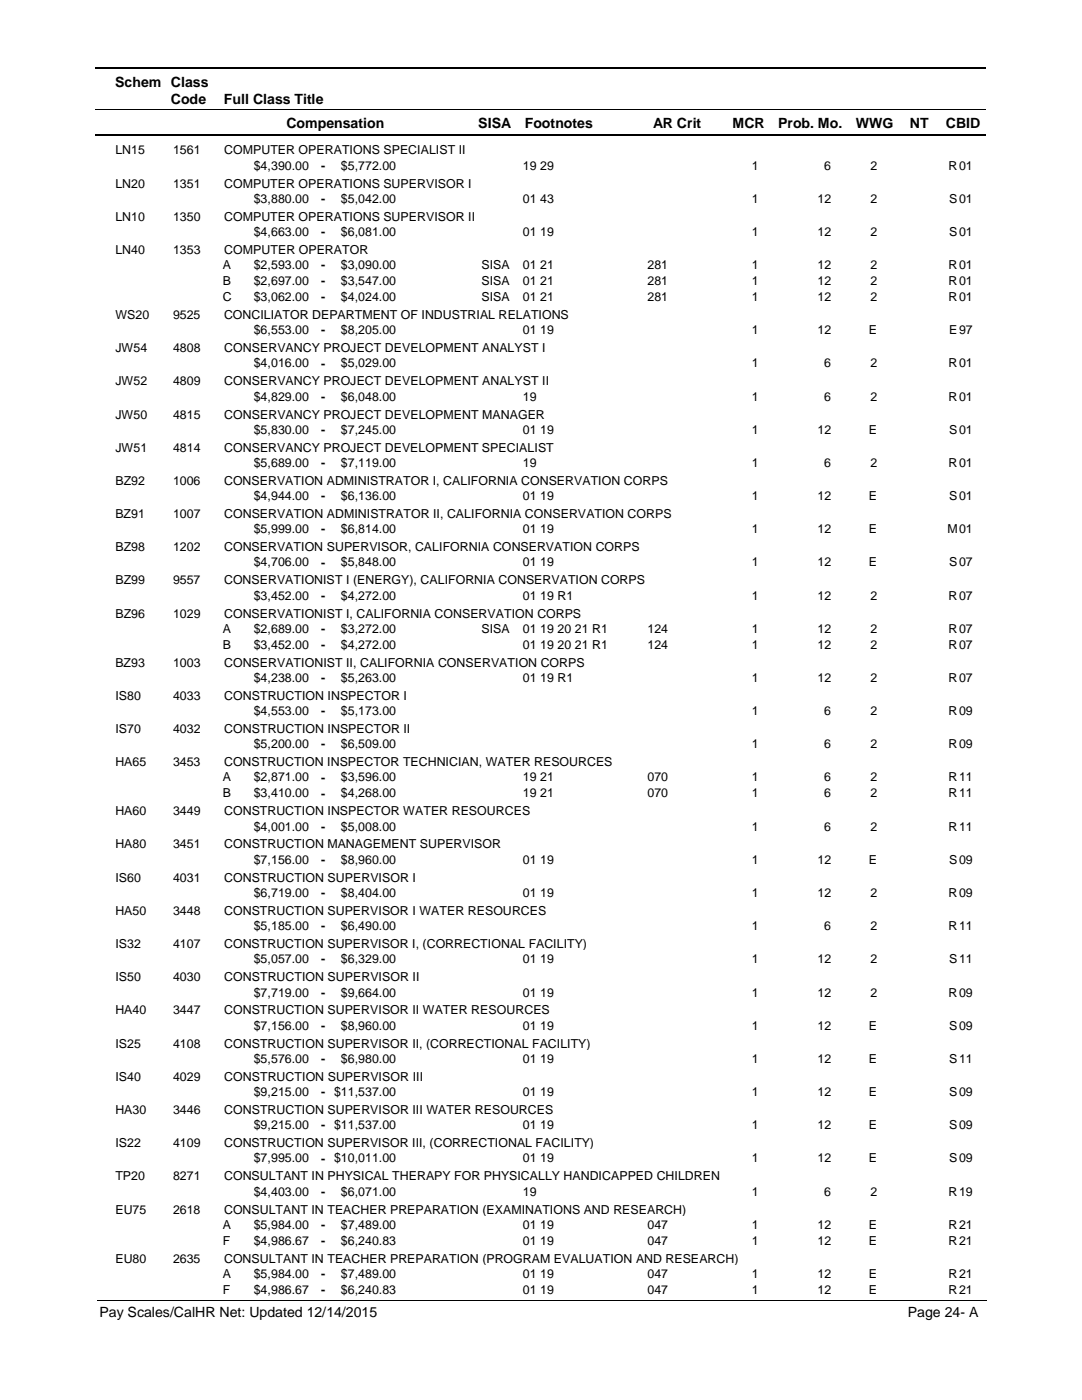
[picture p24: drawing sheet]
<svg xmlns="http://www.w3.org/2000/svg" width="216mm" height="279mm" viewBox="0 0 216 279" stroke-linecap="round" stroke-linejoin="round" font-family="sans-serif">
<defs><g id="words">
<g font-size="2.8">
<text x="23" y="17.3">Schem Class</text>
<text x="34.1" y="20.7">Code</text>
<text x="44.7" y="20.7">Full Class Title</text>
<text x="57.2" y="25.6">Compensation</text>
<text x="95.4" y="25.6">SISA</text>
<text x="104.7" y="25.6">Footnotes</text>
<text x="130.3" y="25.6">AR Crit</text>
<text x="146.2" y="25.6">MCR</text>
<text x="155.3" y="25.6">Prob. Mo.</text>
<text x="170.8" y="25.6">WWG</text>
<text x="181.5" y="25.6">NT</text>
<text x="188.7" y="25.6">CBID</text>
<text x="19.9" y="262.9">Pay Scales/CalHR Net: Updated 12/14/2015</text>
<text x="181.1" y="262.9">Page 24- A</text>
</g>
<g font-size="2.5">
<text x="23" y="30.8">LN15</text>
<text x="34.5" y="30.8">1561</text>
<text x="44.7" y="30.8">COMPUTER OPERATIONS SPECIALIST II</text>
<text x="50.6" y="33.9">$4,390.00</text>
<text x="64.1" y="33.9">-</text>
<text x="68" y="33.9">$5,772.00</text>
<text x="104.3" y="33.9">19 29</text>
<text x="150" y="33.9">1</text>
<text x="164.5" y="33.9">6</text>
<text x="173.7" y="33.9">2</text>
<text x="189.3" y="33.9">R</text>
<text x="191.4" y="33.9">01</text>
<text x="23" y="37.4">LN20</text>
<text x="34.5" y="37.4">1351</text>
<text x="44.7" y="37.4">COMPUTER OPERATIONS SUPERVISOR I</text>
<text x="50.6" y="40.5">$3,880.00</text>
<text x="64.1" y="40.5">-</text>
<text x="68" y="40.5">$5,042.00</text>
<text x="104.3" y="40.5">01 43</text>
<text x="150" y="40.5">1</text>
<text x="163.1" y="40.5">12</text>
<text x="173.7" y="40.5">2</text>
<text x="189.4" y="40.5">S</text>
<text x="191.4" y="40.5">01</text>
<text x="23" y="44">LN10</text>
<text x="34.5" y="44">1350</text>
<text x="44.7" y="44">COMPUTER OPERATIONS SUPERVISOR II</text>
<text x="50.6" y="47.1">$4,663.00</text>
<text x="64.1" y="47.1">-</text>
<text x="68" y="47.1">$6,081.00</text>
<text x="104.3" y="47.1">01 19</text>
<text x="150" y="47.1">1</text>
<text x="163.1" y="47.1">12</text>
<text x="173.7" y="47.1">2</text>
<text x="189.4" y="47.1">S</text>
<text x="191.4" y="47.1">01</text>
<text x="23" y="50.7">LN40</text>
<text x="34.5" y="50.7">1353</text>
<text x="44.5" y="53.7">A</text>
<text x="44.7" y="50.7">COMPUTER OPERATOR</text>
<text x="50.6" y="53.7">$2,593.00</text>
<text x="64.1" y="53.8">-</text>
<text x="68" y="53.7">$3,090.00</text>
<text x="96.1" y="53.7">SISA</text>
<text x="104.3" y="53.7">01 21</text>
<text x="129.2" y="53.7">281</text>
<text x="150" y="53.7">1</text>
<text x="163.1" y="53.7">12</text>
<text x="173.7" y="53.7">2</text>
<text x="189.3" y="53.7">R</text>
<text x="191.4" y="53.7">01</text>
<text x="44.5" y="56.9">B</text>
<text x="50.6" y="56.9">$2,697.00</text>
<text x="64.1" y="56.9">-</text>
<text x="68" y="56.9">$3,547.00</text>
<text x="96.1" y="56.9">SISA</text>
<text x="104.3" y="56.9">01 21</text>
<text x="129.2" y="56.9">281</text>
<text x="150" y="56.9">1</text>
<text x="163.1" y="56.9">12</text>
<text x="173.7" y="56.9">2</text>
<text x="189.3" y="56.9">R</text>
<text x="191.4" y="56.9">01</text>
<text x="23" y="63.6">WS20</text>
<text x="34.5" y="63.6">9525</text>
<text x="44.5" y="60.1">C</text>
<text x="44.7" y="63.6">CONCILIATOR DEPARTMENT OF INDUSTRIAL RELATIONS</text>
<text x="50.6" y="60.1">$3,062.00</text>
<text x="64.1" y="60.1">-</text>
<text x="68" y="60.1">$4,024.00</text>
<text x="96.1" y="60.1">SISA</text>
<text x="104.3" y="60.1">01 21</text>
<text x="129.2" y="60.1">281</text>
<text x="150" y="60.1">1</text>
<text x="163.1" y="60.1">12</text>
<text x="173.7" y="60.1">2</text>
<text x="189.3" y="60.1">R</text>
<text x="191.4" y="60.1">01</text>
<text x="23" y="70.3">JW54</text>
<text x="34.5" y="70.3">4808</text>
<text x="44.7" y="70.3">CONSERVANCY PROJECT DEVELOPMENT ANALYST I</text>
<text x="50.6" y="66.7">$6,553.00</text>
<text x="64.1" y="66.7">-</text>
<text x="68" y="66.7">$8,205.00</text>
<text x="104.3" y="66.7">01 19</text>
<text x="150" y="66.7">1</text>
<text x="163.1" y="66.7">12</text>
<text x="173.4" y="66.7">E</text>
<text x="189.4" y="66.7">E</text>
<text x="191.4" y="66.7">97</text>
<text x="23" y="76.9">JW52</text>
<text x="34.5" y="76.9">4809</text>
<text x="44.7" y="76.9">CONSERVANCY PROJECT DEVELOPMENT ANALYST II</text>
<text x="50.6" y="73.3">$4,016.00</text>
<text x="64.1" y="73.3">-</text>
<text x="68" y="73.3">$5,029.00</text>
<text x="150" y="73.3">1</text>
<text x="164.5" y="73.3">6</text>
<text x="173.7" y="73.3">2</text>
<text x="189.3" y="73.3">R</text>
<text x="191.4" y="73.3">01</text>
<text x="23" y="83.5">JW50</text>
<text x="34.5" y="83.5">4815</text>
<text x="44.7" y="83.5">CONSERVANCY PROJECT DEVELOPMENT MANAGER</text>
<text x="50.6" y="79.9">$4,829.00</text>
<text x="64.1" y="80">-</text>
<text x="68" y="79.9">$6,048.00</text>
<text x="104.3" y="79.9">19</text>
<text x="150" y="79.9">1</text>
<text x="164.5" y="79.9">6</text>
<text x="173.7" y="79.9">2</text>
<text x="189.3" y="79.9">R</text>
<text x="191.4" y="79.9">01</text>
<text x="50.6" y="86.6">$5,830.00</text>
<text x="64.1" y="86.6">-</text>
<text x="68" y="86.6">$7,245.00</text>
<text x="104.3" y="86.6">01 19</text>
<text x="150" y="86.6">1</text>
<text x="163.1" y="86.6">12</text>
<text x="173.4" y="86.6">E</text>
<text x="189.4" y="86.6">S</text>
<text x="191.4" y="86.6">01</text>
<text x="23" y="90.1">JW51</text>
<text x="34.5" y="90.1">4814</text>
<text x="44.7" y="90.1">CONSERVANCY PROJECT DEVELOPMENT SPECIALIST</text>
<text x="50.6" y="93.2">$5,689.00</text>
<text x="64.1" y="93.2">-</text>
<text x="68" y="93.2">$7,119.00</text>
<text x="104.3" y="93.2">19</text>
<text x="150" y="93.2">1</text>
<text x="164.5" y="93.2">6</text>
<text x="173.7" y="93.2">2</text>
<text x="189.3" y="93.2">R</text>
<text x="191.4" y="93.2">01</text>
<text x="23" y="96.8">BZ92</text>
<text x="34.5" y="96.8">1006</text>
<text x="44.7" y="96.8">CONSERVATION ADMINISTRATOR I, CALIFORNIA CONSERVATION CORPS</text>
<text x="50.6" y="99.8">$4,944.00</text>
<text x="64.1" y="99.8">-</text>
<text x="68" y="99.8">$6,136.00</text>
<text x="104.3" y="99.8">01 19</text>
<text x="150" y="99.8">1</text>
<text x="163.1" y="99.8">12</text>
<text x="173.4" y="99.8">E</text>
<text x="189.4" y="99.8">S</text>
<text x="191.4" y="99.8">01</text>
<text x="23" y="103.4">BZ91</text>
<text x="34.5" y="103.4">1007</text>
<text x="44.7" y="103.4">CONSERVATION ADMINISTRATOR II, CALIFORNIA CONSERVATION CORPS</text>
<text x="50.6" y="106.4">$5,999.00</text>
<text x="64.1" y="106.4">-</text>
<text x="68" y="106.4">$6,814.00</text>
<text x="104.3" y="106.4">01 19</text>
<text x="150" y="106.4">1</text>
<text x="163.1" y="106.4">12</text>
<text x="173.4" y="106.4">E</text>
<text x="189.1" y="106.4">M</text>
<text x="191.4" y="106.4">01</text>
<text x="23" y="110">BZ98</text>
<text x="34.5" y="110">1202</text>
<text x="44.7" y="110">CONSERVATION SUPERVISOR, CALIFORNIA CONSERVATION CORPS</text>
<text x="50.6" y="113.1">$4,706.00</text>
<text x="64.1" y="113.1">-</text>
<text x="68" y="113.1">$5,848.00</text>
<text x="104.3" y="113.1">01 19</text>
<text x="150" y="113.1">1</text>
<text x="163.1" y="113.1">12</text>
<text x="173.4" y="113.1">E</text>
<text x="189.4" y="113.1">S</text>
<text x="191.4" y="113.1">07</text>
<text x="23" y="116.6">BZ99</text>
<text x="34.5" y="116.6">9557</text>
<text x="44.7" y="116.6">CONSERVATIONIST I (ENERGY), CALIFORNIA CONSERVATION CORPS</text>
<text x="50.6" y="119.7">$3,452.00</text>
<text x="64.1" y="119.7">-</text>
<text x="68" y="119.7">$4,272.00</text>
<text x="104.3" y="119.7">01 19 R1</text>
<text x="150" y="119.7">1</text>
<text x="163.1" y="119.7">12</text>
<text x="173.7" y="119.7">2</text>
<text x="189.3" y="119.7">R</text>
<text x="191.4" y="119.7">07</text>
<text x="23" y="123.3">BZ96</text>
<text x="34.5" y="123.3">1029</text>
<text x="44.7" y="123.3">CONSERVATIONIST I, CALIFORNIA CONSERVATION CORPS</text>
<text x="44.5" y="129.5">B</text>
<text x="44.5" y="126.3">A</text>
<text x="50.6" y="126.3">$2,689.00</text>
<text x="50.6" y="129.5">$3,452.00</text>
<text x="64.1" y="126.3">-</text>
<text x="64.1" y="129.5">-</text>
<text x="68" y="126.3">$3,272.00</text>
<text x="68" y="129.5">$4,272.00</text>
<text x="96.1" y="126.3">SISA</text>
<text x="104.3" y="126.3">01 19 20 21 R1</text>
<text x="104.3" y="129.5">01 19 20 21 R1</text>
<text x="129.2" y="126.3">124</text>
<text x="129.2" y="129.5">124</text>
<text x="150" y="126.3">1</text>
<text x="150" y="129.5">1</text>
<text x="163.1" y="126.3">12</text>
<text x="163.1" y="129.5">12</text>
<text x="173.7" y="126.3">2</text>
<text x="173.7" y="129.5">2</text>
<text x="189.3" y="126.3">R</text>
<text x="189.3" y="129.5">R</text>
<text x="191.4" y="126.3">07</text>
<text x="191.4" y="129.5">07</text>
<text x="23" y="133">BZ93</text>
<text x="34.5" y="133">1003</text>
<text x="44.7" y="133">CONSERVATIONIST II, CALIFORNIA CONSERVATION CORPS</text>
<text x="50.6" y="136.1">$4,238.00</text>
<text x="64.1" y="136.1">-</text>
<text x="68" y="136.1">$5,263.00</text>
<text x="104.3" y="136.1">01 19 R1</text>
<text x="150" y="136.1">1</text>
<text x="163.1" y="136.1">12</text>
<text x="173.7" y="136.1">2</text>
<text x="189.3" y="136.1">R</text>
<text x="191.4" y="136.1">07</text>
<text x="23" y="139.7">IS80</text>
<text x="34.5" y="139.7">4033</text>
<text x="44.7" y="139.7">CONSTRUCTION INSPECTOR I</text>
<text x="50.6" y="142.7">$4,553.00</text>
<text x="64.1" y="142.7">-</text>
<text x="68" y="142.7">$5,173.00</text>
<text x="150" y="142.7">1</text>
<text x="164.5" y="142.7">6</text>
<text x="173.7" y="142.7">2</text>
<text x="189.3" y="142.7">R</text>
<text x="191.4" y="142.7">09</text>
<text x="23" y="146.3">IS70</text>
<text x="34.5" y="146.3">4032</text>
<text x="44.7" y="146.3">CONSTRUCTION INSPECTOR II</text>
<text x="50.6" y="149.3">$5,200.00</text>
<text x="64.1" y="149.4">-</text>
<text x="68" y="149.3">$6,509.00</text>
<text x="150" y="149.3">1</text>
<text x="164.5" y="149.3">6</text>
<text x="173.7" y="149.3">2</text>
<text x="189.3" y="149.3">R</text>
<text x="191.4" y="149.3">09</text>
<text x="23" y="152.9">HA65</text>
<text x="34.5" y="152.9">3453</text>
<text x="44.5" y="156">A</text>
<text x="44.7" y="152.9">CONSTRUCTION INSPECTOR TECHNICIAN, WATER RESOURCES</text>
<text x="50.6" y="156">$2,871.00</text>
<text x="64.1" y="156">-</text>
<text x="68" y="156">$3,596.00</text>
<text x="104.3" y="156">19 21</text>
<text x="129.2" y="156">070</text>
<text x="150" y="156">1</text>
<text x="164.5" y="156">6</text>
<text x="173.7" y="156">2</text>
<text x="189.3" y="156">R</text>
<text x="191.4" y="156">11</text>
<text x="44.5" y="159.1">B</text>
<text x="50.6" y="159.1">$3,410.00</text>
<text x="64.1" y="159.2">-</text>
<text x="68" y="159.1">$4,268.00</text>
<text x="104.3" y="159.1">19 21</text>
<text x="129.2" y="159.1">070</text>
<text x="150" y="159.1">1</text>
<text x="164.5" y="159.1">6</text>
<text x="173.7" y="159.1">2</text>
<text x="189.3" y="159.1">R</text>
<text x="191.4" y="159.1">11</text>
<text x="23" y="162.7">HA60</text>
<text x="34.5" y="162.7">3449</text>
<text x="44.7" y="162.7">CONSTRUCTION INSPECTOR WATER RESOURCES</text>
<text x="50.6" y="165.8">$4,001.00</text>
<text x="64.1" y="165.8">-</text>
<text x="68" y="165.8">$5,008.00</text>
<text x="150" y="165.8">1</text>
<text x="164.5" y="165.8">6</text>
<text x="173.7" y="165.8">2</text>
<text x="189.3" y="165.8">R</text>
<text x="191.4" y="165.8">11</text>
<text x="23" y="169.3">HA80</text>
<text x="34.5" y="169.3">3451</text>
<text x="44.7" y="169.3">CONSTRUCTION MANAGEMENT SUPERVISOR</text>
<text x="50.6" y="172.4">$7,156.00</text>
<text x="64.1" y="172.4">-</text>
<text x="68" y="172.4">$8,960.00</text>
<text x="104.3" y="172.4">01 19</text>
<text x="150" y="172.4">1</text>
<text x="163.1" y="172.4">12</text>
<text x="173.4" y="172.4">E</text>
<text x="189.4" y="172.4">S</text>
<text x="191.4" y="172.4">09</text>
<text x="23" y="175.9">IS60</text>
<text x="34.5" y="175.9">4031</text>
<text x="44.7" y="175.9">CONSTRUCTION SUPERVISOR I</text>
<text x="50.6" y="179">$6,719.00</text>
<text x="64.1" y="179">-</text>
<text x="68" y="179">$8,404.00</text>
<text x="104.3" y="179">01 19</text>
<text x="150" y="179">1</text>
<text x="163.1" y="179">12</text>
<text x="173.7" y="179">2</text>
<text x="189.3" y="179">R</text>
<text x="191.4" y="179">09</text>
<text x="23" y="182.6">HA50</text>
<text x="34.5" y="182.6">3448</text>
<text x="44.7" y="182.6">CONSTRUCTION SUPERVISOR I WATER RESOURCES</text>
<text x="50.6" y="185.6">$5,185.00</text>
<text x="64.1" y="185.7">-</text>
<text x="68" y="185.6">$6,490.00</text>
<text x="150" y="185.6">1</text>
<text x="164.5" y="185.6">6</text>
<text x="173.7" y="185.6">2</text>
<text x="189.3" y="185.6">R</text>
<text x="191.4" y="185.6">11</text>
<text x="23" y="189.2">IS32</text>
<text x="34.5" y="189.2">4107</text>
<text x="44.7" y="189.2">CONSTRUCTION SUPERVISOR I, (CORRECTIONAL FACILITY)</text>
<text x="23" y="195.8">IS50</text>
<text x="34.5" y="195.8">4030</text>
<text x="44.7" y="195.8">CONSTRUCTION SUPERVISOR II</text>
<text x="50.6" y="192.2">$5,057.00</text>
<text x="64.1" y="192.3">-</text>
<text x="68" y="192.2">$6,329.00</text>
<text x="104.3" y="192.2">01 19</text>
<text x="150" y="192.2">1</text>
<text x="163.1" y="192.2">12</text>
<text x="173.7" y="192.2">2</text>
<text x="189.4" y="192.2">S</text>
<text x="191.4" y="192.2">11</text>
<text x="23" y="202.4">HA40</text>
<text x="34.5" y="202.4">3447</text>
<text x="44.7" y="202.4">CONSTRUCTION SUPERVISOR II WATER RESOURCES</text>
<text x="50.6" y="198.9">$7,719.00</text>
<text x="64.1" y="198.9">-</text>
<text x="68" y="198.9">$9,664.00</text>
<text x="104.3" y="198.9">01 19</text>
<text x="150" y="198.9">1</text>
<text x="163.1" y="198.9">12</text>
<text x="173.7" y="198.9">2</text>
<text x="189.3" y="198.9">R</text>
<text x="191.4" y="198.9">09</text>
<text x="23" y="209.1">IS25</text>
<text x="34.5" y="209.1">4108</text>
<text x="44.7" y="209.1">CONSTRUCTION SUPERVISOR II, (CORRECTIONAL FACILITY)</text>
<text x="50.6" y="205.5">$7,156.00</text>
<text x="64.1" y="205.5">-</text>
<text x="68" y="205.5">$8,960.00</text>
<text x="104.3" y="205.5">01 19</text>
<text x="150" y="205.5">1</text>
<text x="163.1" y="205.5">12</text>
<text x="173.4" y="205.5">E</text>
<text x="189.4" y="205.5">S</text>
<text x="191.4" y="205.5">09</text>
<text x="23" y="215.7">IS40</text>
<text x="34.5" y="215.7">4029</text>
<text x="44.7" y="215.7">CONSTRUCTION SUPERVISOR III</text>
<text x="50.6" y="212.1">$5,576.00</text>
<text x="64.1" y="212.1">-</text>
<text x="68" y="212.1">$6,980.00</text>
<text x="104.3" y="212.1">01 19</text>
<text x="150" y="212.1">1</text>
<text x="163.1" y="212.1">12</text>
<text x="173.4" y="212.1">E</text>
<text x="189.4" y="212.1">S</text>
<text x="191.4" y="212.1">11</text>
<text x="50.6" y="218.7">$9,215.00</text>
<text x="64.1" y="218.8">- $11,537.00</text>
<text x="104.3" y="218.7">01 19</text>
<text x="150" y="218.7">1</text>
<text x="163.1" y="218.7">12</text>
<text x="173.4" y="218.7">E</text>
<text x="189.4" y="218.7">S</text>
<text x="191.4" y="218.7">09</text>
<text x="23" y="222.3">HA30</text>
<text x="34.5" y="222.3">3446</text>
<text x="44.7" y="222.3">CONSTRUCTION SUPERVISOR III WATER RESOURCES</text>
<text x="50.6" y="225.4">$9,215.00</text>
<text x="64.1" y="225.4">- $11,537.00</text>
<text x="104.3" y="225.4">01 19</text>
<text x="150" y="225.4">1</text>
<text x="163.1" y="225.4">12</text>
<text x="173.4" y="225.4">E</text>
<text x="189.4" y="225.4">S</text>
<text x="191.4" y="225.4">09</text>
<text x="23" y="228.9">IS22</text>
<text x="34.5" y="228.9">4109</text>
<text x="44.7" y="228.9">CONSTRUCTION SUPERVISOR III, (CORRECTIONAL FACILITY)</text>
<text x="50.6" y="232">$7,995.00</text>
<text x="64.1" y="232">- $10,011.00</text>
<text x="104.3" y="232">01 19</text>
<text x="150" y="232">1</text>
<text x="163.1" y="232">12</text>
<text x="173.4" y="232">E</text>
<text x="189.4" y="232">S</text>
<text x="191.4" y="232">09</text>
<text x="23" y="235.5">TP20</text>
<text x="34.5" y="235.5">8271</text>
<text x="44.7" y="235.5">CONSULTANT IN PHYSICAL THERAPY FOR PHYSICALLY HANDICAPPED CHILDREN</text>
<text x="50.6" y="238.6">$4,403.00</text>
<text x="64.1" y="238.6">-</text>
<text x="68" y="238.6">$6,071.00</text>
<text x="104.3" y="238.6">19</text>
<text x="150" y="238.6">1</text>
<text x="164.5" y="238.6">6</text>
<text x="173.7" y="238.6">2</text>
<text x="189.3" y="238.6">R</text>
<text x="191.4" y="238.6">19</text>
<text x="23" y="242.2">EU75</text>
<text x="34.5" y="242.2">2618</text>
<text x="44.5" y="245.2">A</text>
<text x="44.7" y="242.2">CONSULTANT IN TEACHER PREPARATION (EXAMINATIONS AND RESEARCH)</text>
<text x="50.6" y="245.2">$5,984.00</text>
<text x="64.1" y="245.3">-</text>
<text x="68" y="245.2">$7,489.00</text>
<text x="104.3" y="245.2">01 19</text>
<text x="129.2" y="245.2">047</text>
<text x="150" y="245.2">1</text>
<text x="163.1" y="245.2">12</text>
<text x="173.4" y="245.2">E</text>
<text x="189.3" y="245.2">R</text>
<text x="191.4" y="245.2">21</text>
<text x="23" y="252">EU80</text>
<text x="34.5" y="252">2635</text>
<text x="44.5" y="248.4">F</text>
<text x="44.7" y="252">CONSULTANT IN TEACHER PREPARATION (PROGRAM EVALUATION AND RESEARCH)</text>
<text x="50.6" y="248.4">$4,986.67</text>
<text x="64.1" y="248.4">-</text>
<text x="68" y="248.4">$6,240.83</text>
<text x="104.3" y="248.4">01 19</text>
<text x="129.2" y="248.4">047</text>
<text x="150" y="248.4">1</text>
<text x="163.1" y="248.4">12</text>
<text x="173.4" y="248.4">E</text>
<text x="189.3" y="248.4">R</text>
<text x="191.4" y="248.4">21</text>
<text x="44.5" y="255">A</text>
<text x="50.6" y="255">$5,984.00</text>
<text x="64.1" y="255">-</text>
<text x="68" y="255">$7,489.00</text>
<text x="104.3" y="255">01 19</text>
<text x="129.2" y="255">047</text>
<text x="150" y="255">1</text>
<text x="163.1" y="255">12</text>
<text x="173.4" y="255">E</text>
<text x="189.3" y="255">R</text>
<text x="191.4" y="255">21</text>
<text x="44.5" y="258.2">F</text>
<text x="50.6" y="258.2">$4,986.67</text>
<text x="64.1" y="258.2">-</text>
<text x="68" y="258.2">$6,240.83</text>
<text x="104.3" y="258.2">01 19</text>
<text x="129.2" y="258.2">047</text>
<text x="150" y="258.2">1</text>
<text x="163.1" y="258.2">12</text>
<text x="173.4" y="258.2">E</text>
<text x="189.3" y="258.2">R</text>
<text x="191.4" y="258.2">21</text>
</g>
</g></defs>
<path d="M19 13.5h177.8M19 27h177.8" fill="none" stroke="#000" stroke-width=".36"/>
<path d="M19 21.8h177.8" fill="none" stroke="#000" stroke-width=".2"/>
<g fill="#fff">
<path d="M46.9 31.2h16.3v3h-16.3z"/>
<path d="M191 31.2h4.2v3h-4.2z"/>
<path d="M46.9 37.8h16.3v3h-16.3z"/>
<path d="M191 37.8h4.2v3h-4.2z"/>
<path d="M46.9 44.5h16.3v3h-16.3z"/>
<path d="M191 44.5h4.2v3h-4.2z"/>
<path d="M46.9 51.1h16.3v3h-16.3z"/>
<path d="M191 51.1h4.2v3h-4.2z"/>
<path d="M46.9 54.3h16.3v3h-16.3z"/>
<path d="M191 54.3h4.2v3h-4.2z"/>
<path d="M46.9 57.4h16.3v3h-16.3z"/>
<path d="M191 57.4h4.2v3h-4.2z"/>
<path d="M46.9 64.1h16.3v2.9h-16.3z"/>
<path d="M191 64.1h4.2v2.9h-4.2z"/>
<path d="M46.9 70.7h16.3v3h-16.3z"/>
<path d="M191 70.7h4.2v3h-4.2z"/>
<path d="M46.9 77.3h16.3v3h-16.3z"/>
<path d="M191 77.3h4.2v3h-4.2z"/>
<path d="M46.9 83.9h16.3v3h-16.3z"/>
<path d="M191 83.9h4.2v3h-4.2z"/>
<path d="M46.9 90.6h16.3v2.9h-16.3z"/>
<path d="M191 90.6h4.2v2.9h-4.2z"/>
<path d="M46.9 97.2h16.3v3h-16.3z"/>
<path d="M191 97.2h4.2v3h-4.2z"/>
<path d="M46.9 103.8h16.3v3h-16.3z"/>
<path d="M191 103.8h4.2v3h-4.2z"/>
<path d="M46.9 110.4h16.3v3h-16.3z"/>
<path d="M191 110.4h4.2v3h-4.2z"/>
<path d="M46.9 117.1h16.3v2.9h-16.3z"/>
<path d="M191 117.1h4.2v2.9h-4.2z"/>
<path d="M46.9 123.7h16.3v2.9h-16.3z"/>
<path d="M191 123.7h4.2v2.9h-4.2z"/>
<path d="M46.9 126.8h16.3v3h-16.3z"/>
<path d="M191 126.8h4.2v3h-4.2z"/>
<path d="M46.9 133.5h16.3v2.9h-16.3z"/>
<path d="M191 133.5h4.2v2.9h-4.2z"/>
<path d="M46.9 140.1h16.3v3h-16.3z"/>
<path d="M191 140.1h4.2v3h-4.2z"/>
<path d="M46.9 146.7h16.3v3h-16.3z"/>
<path d="M191 146.7h4.2v3h-4.2z"/>
<path d="M46.9 153.3h16.3v3h-16.3z"/>
<path d="M191 153.3h4.2v3h-4.2z"/>
<path d="M46.9 156.5h16.3v3h-16.3z"/>
<path d="M191 156.5h4.2v3h-4.2z"/>
<path d="M46.9 163.1h16.3v3h-16.3z"/>
<path d="M191 163.1h4.2v3h-4.2z"/>
<path d="M46.9 169.7h16.3v3h-16.3z"/>
<path d="M191 169.7h4.2v3h-4.2z"/>
<path d="M46.9 176.4h16.3v2.9h-16.3z"/>
<path d="M191 176.4h4.2v2.9h-4.2z"/>
<path d="M46.9 183h16.3v3h-16.3z"/>
<path d="M191 183h4.2v3h-4.2z"/>
<path d="M46.9 189.6h16.3v3h-16.3z"/>
<path d="M191 189.6h4.2v3h-4.2z"/>
<path d="M46.9 196.2h16.3v3h-16.3z"/>
<path d="M191 196.2h4.2v3h-4.2z"/>
<path d="M46.9 202.9h16.3v2.9h-16.3z"/>
<path d="M191 202.9h4.2v2.9h-4.2z"/>
<path d="M46.9 209.5h16.3v2.9h-16.3z"/>
<path d="M191 209.5h4.2v2.9h-4.2z"/>
<path d="M46.9 216.1h16.3v3h-16.3z"/>
<path d="M191 216.1h4.2v3h-4.2z"/>
<path d="M46.9 222.7h16.3v3h-16.3z"/>
<path d="M191 222.7h4.2v3h-4.2z"/>
<path d="M46.9 229.3h16.3v3h-16.3z"/>
<path d="M191 229.3h4.2v3h-4.2z"/>
<path d="M46.9 236h16.3v3h-16.3z"/>
<path d="M191 236h4.2v3h-4.2z"/>
<path d="M46.9 242.6h16.3v3h-16.3z"/>
<path d="M191 242.6h4.2v3h-4.2z"/>
<path d="M46.9 245.8h16.3v3h-16.3z"/>
<path d="M191 245.8h4.2v3h-4.2z"/>
<path d="M46.9 252.4h16.3v3h-16.3z"/>
<path d="M191 252.4h4.2v3h-4.2z"/>
<path d="M46.9 255.5h16.3v3h-16.3z"/>
<path d="M191 255.5h4.2v3h-4.2z"/>
</g>
<path d="M19.4 259.6h177.4" fill="none" stroke="#000" stroke-width=".2"/>
<use href="#words"/>
</svg>
